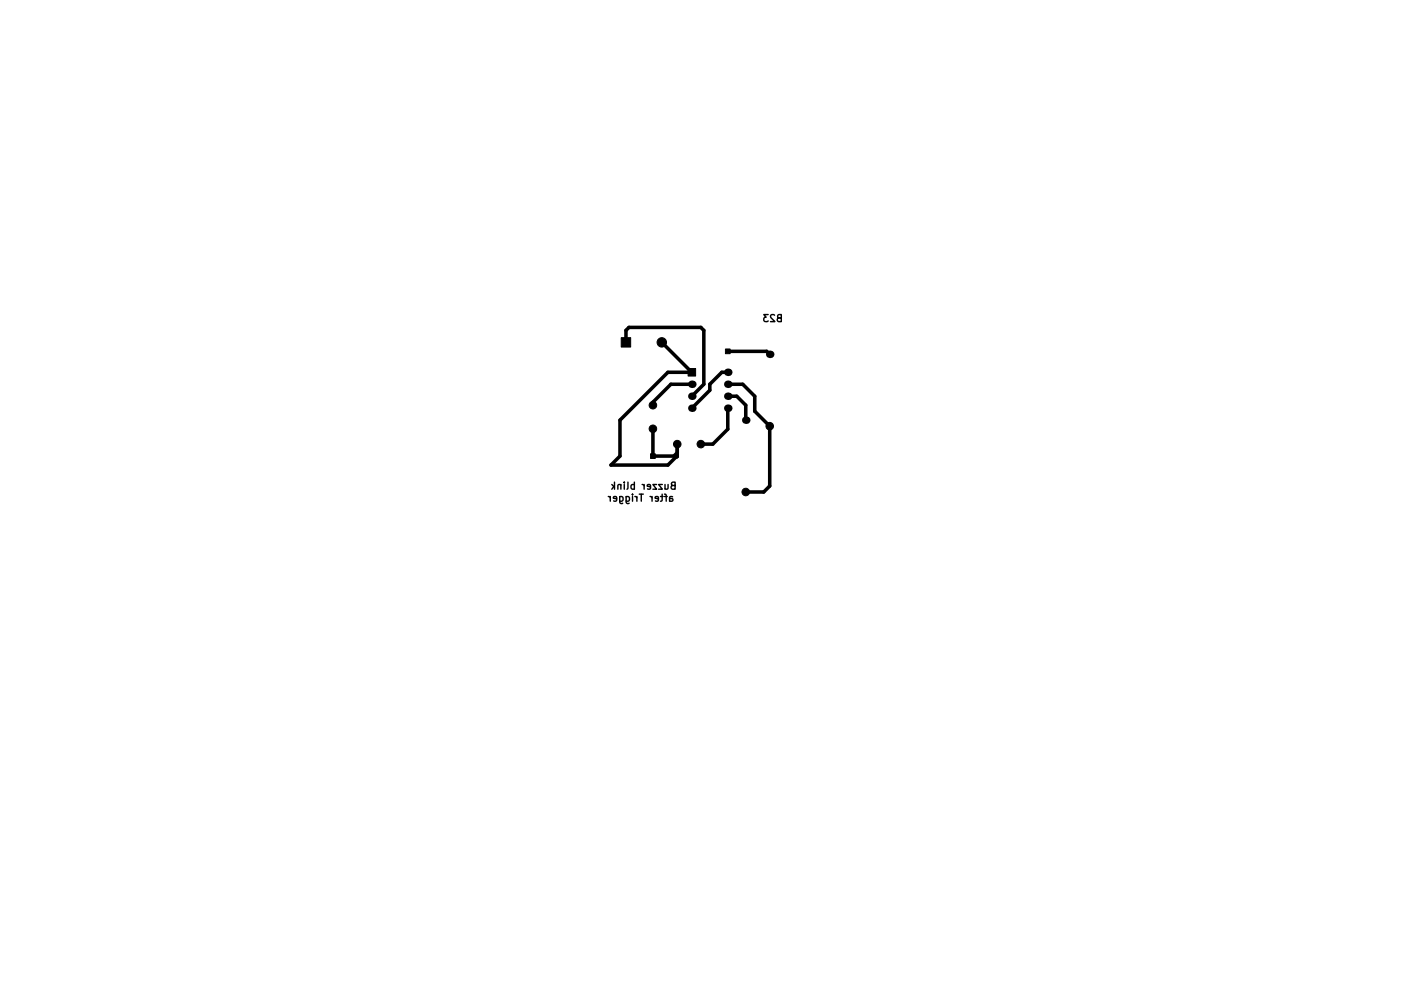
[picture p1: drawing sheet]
<svg xmlns="http://www.w3.org/2000/svg" width="297mm" height="210mm" viewBox="0 0 297 210" stroke-linecap="round" stroke-linejoin="round" font-family="sans-serif">
<g fill="none" stroke="#000" stroke-width=".3">
<path d="M162.9 66.7h-1l.5 .6-.4 .2v.6l.2 .1 .7-.1M164.2 66.9l-.5-.2-.3 .5 .9 1h-.9M165.2 67.5l-.4 .2 .1 .4 .2 .1h.6v-1.5l-.8 .2v.3l.1 .2 .7 .1M129 105.3l.4 .3M129.4 105.3v1M129.7 102.8l.6 .6M130.1 103.2l-.4 .6M130.3 102.3v1.5M130.7 105.8l-.7-.1 .1-.3 .4-.1 .2 .3v.7h-.6M131.4 105.3v1.3l.3 .2h.3M131.4 105.4l.4-.1 .3 .3-.1 .7h-.6M131.6 102.9l-.2-.1-.3 .1-.1 .9"/>
<path d="M131.6 102.8v1M132.4 102.3v.1M132.4 102.8v1M132.7 105.3v1.3l.3 .2h.4M132.7 105.4l.5-.1 .3 .3-.2 .7h-.6M133.1 102.3v1.3l-.2 .2M134.1 104.8v.2M134.1 105.3v1M134.5 102.9l-.4-.1-.3 .3 .1 .6h.6M134.5 102.3v1.5M134.6 105.3l.4 .3M135 105.3v1"/>
<path d="M135.5 104.8h.9M136 104.8v1.5M136.1 102.8l.5 .3M136.6 102.8v1M137.8 105.3l.4 .3M137.9 103.3l-.7-.2 .1-.2 .4-.1 .2 .2v.7h-.6M138.2 105.3v1M139.2 102.8h-.8l.8 1h-.8M139.6 105.8l-.7-.1 .1-.3 .4-.1 .2 .3-.1 .7h-.5M140 105.3h.6M140.4 104.8v1.3l-.4 .2M140.4 102.8h-.8l.8 1h-.8"/>
<path d="M140.9 104.8l.3 .3v1.2M140.9 105.3h.6M141 102.8v1M141.6 102.8v.9l-.4 .1-.2-.2M142 105.7l.5 .1 .2 .2-.2 .3h-.5M142.6 105.4h-.6v.9M142.6 103l-.3 .3 .1 .3 .2 .2h.5v-1.5l-.7 .1v.3l.1 .2 .6 .1"/>
</g>
<g fill="#000" stroke="#000" stroke-width=".21">
<path d="M131.7 71.6h2v2h-2zM145.9 78.2h1.6v1.6h-1.6zM153.8 74h1v1h-1zM137.9 96.3h1v1h-1z"/>
<circle cx="140.3" cy="72.6" r="1"/>
<circle cx="138.4" cy="91" r=".8"/>
<circle cx="138.4" cy="86" r=".8"/>
<circle cx="143.6" cy="94.2" r=".8"/>
<circle cx="148.6" cy="94.2" r=".8"/>
<circle cx="163.2" cy="90.4" r=".8"/>
<circle cx="158.1" cy="104.4" r=".8"/>
</g>
<g fill="#000">
<circle cx="154.3" cy="79" r=".8"/>
<circle cx="163.2" cy="75.2" r=".8"/>
<circle cx="146.7" cy="84.1" r=".8"/>
<circle cx="146.7" cy="86.6" r=".8"/>
<circle cx="146.7" cy="81.5" r=".8"/>
<circle cx="154.3" cy="84.1" r=".8"/>
<circle cx="154.3" cy="86.6" r=".8"/>
<circle cx="154.3" cy="81.5" r=".8"/>
<circle cx="158.1" cy="89.1" r=".8"/>
</g>
<path d="M132.7 72.6v-2.5l.6-.6h15.3l.6 .6v11.4l-2.5 2.6M140.3 72.6l6.4 6.4h-5.1l-10.2 10.1v7.7l-1.9 1.9h12.1l2-1.9v-2.6M154.3 79h-1.3l-2.5 2.5v1.3l-3.8 3.8M154.3 74.5h8.3l.6 .7M138.4 91v5.8h4.5l.7-.7M146.7 81.5h-4.5l-3.8 3.8v.7M154.3 81.5h3.2l2.5 2.6v3.1l3.2 3.2v12.7l-1.3 1.3h-3.8M154.3 84.1h1.9l1.9 1.9v3.1M154.3 86.6v4.5l-3.2 3.1h-2.5" fill="none" stroke="#000" stroke-width=".75"/>
</svg>
